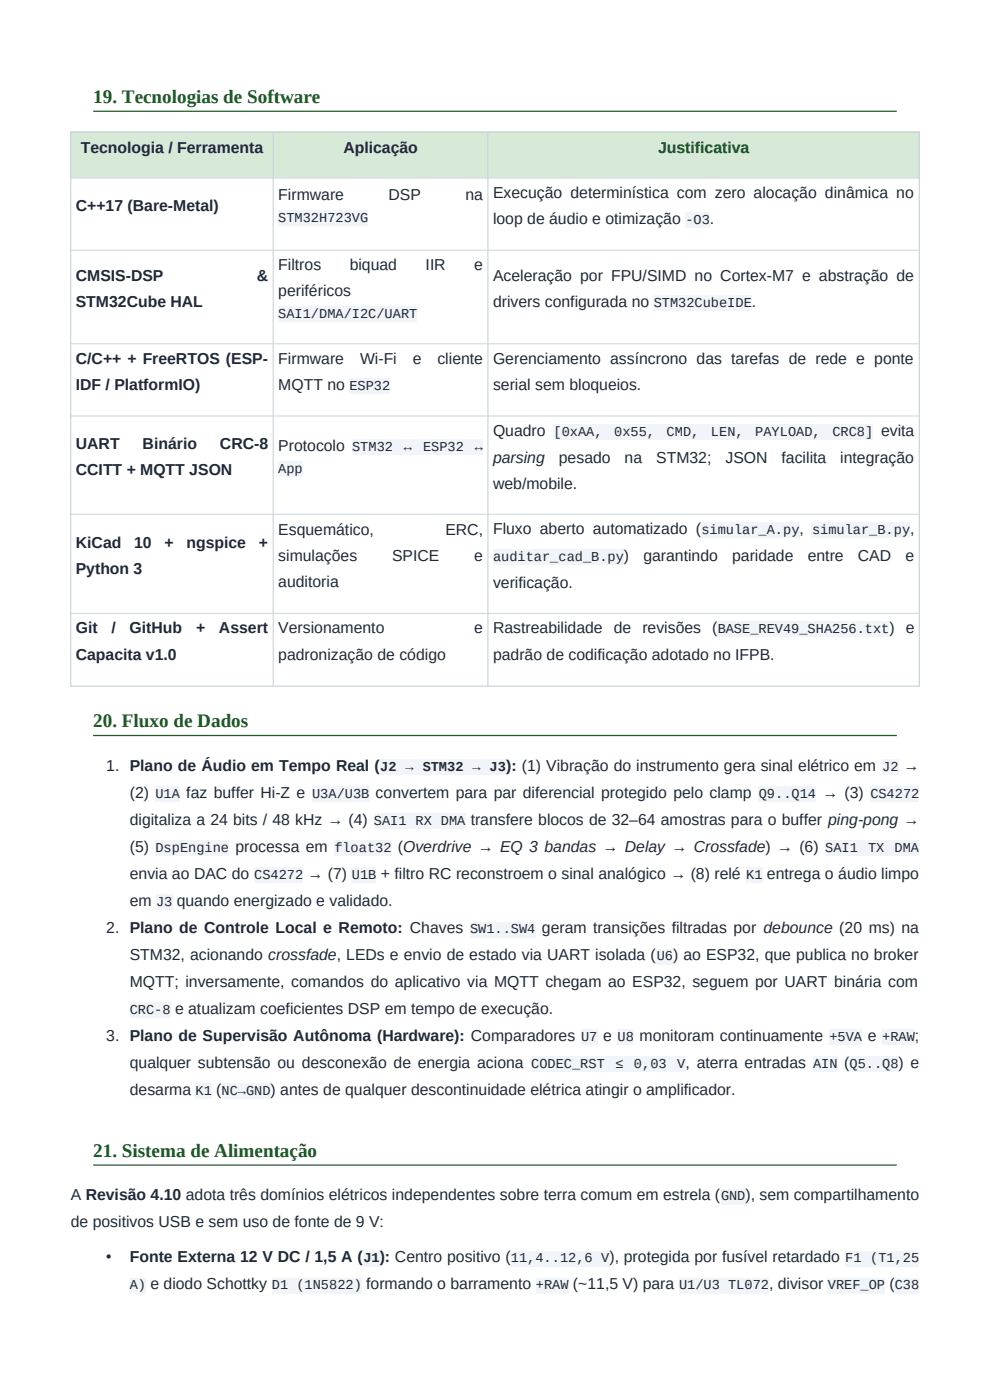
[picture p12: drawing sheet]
<svg xmlns="http://www.w3.org/2000/svg" width="210mm" height="297mm" viewBox="0 0 210 297" stroke-linecap="round" stroke-linejoin="round" font-family="sans-serif">
<defs><g id="words">
<g font-size="4.1" fill="#1b5e20">
<text x="19.8" y="21.8">19. Tecnologias de Software</text>
<text x="19.8" y="154.2">20. Fluxo de Dados</text>
<text x="19.8" y="245.4">21. Sistema de Alimentação</text>
</g>
<g font-size="3.4" fill="#1f2937">
<text x="17.1" y="32.4">Tecnologia / Ferramenta</text>
<text x="72.8" y="32.4">Aplicação</text>
<text x="104.6" y="42">Execução determinística com zero alocação dinâmica no</text>
<text x="16.1" y="44.8">C++17 (Bare-Metal)</text>
<text x="59" y="42.5">Firmware</text>
<text x="82.4" y="42.5">DSP</text>
<text x="98.7" y="42.5">na</text>
<text x="104.6" y="47.5">loop de áudio e otimização</text>
<text x="150.6" y="47.5">.</text>
<text x="16.1" y="59.6">CMSIS-DSP</text>
<text x="54.5" y="59.6">&amp;</text>
<text x="59" y="57.3">Filtros</text>
<text x="74.2" y="57.3">biquad</text>
<text x="90.3" y="57.3">IIR</text>
<text x="100.6" y="57.3">e</text>
<text x="104.6" y="59.5">Aceleração por FPU/SIMD no Cortex-M7 e abstração de</text>
<text x="16.1" y="65.2">STM32Cube HAL</text>
<text x="59" y="62.8">periféricos</text>
<text x="104.6" y="65.1">drivers configurada no</text>
<text x="159.5" y="65.1">.</text>
<text x="16.1" y="77.2">C/C++ + FreeRTOS (ESP-</text>
<text x="59" y="77.1">Firmware</text>
<text x="76.4" y="77.1">Wi-Fi</text>
<text x="87.6" y="77.1">e</text>
<text x="92.8" y="77.1">cliente</text>
<text x="104.6" y="77.2">Gerenciamento assíncrono das tarefas de rede e ponte</text>
<text x="16.1" y="82.8">IDF / PlatformIO)</text>
<text x="59" y="82.7">MQTT no</text>
<text x="104.6" y="82.8">serial sem bloqueios.</text>
<text x="16.1" y="95.3">UART</text>
<text x="30.3" y="95.3">Binário</text>
<text x="46.7" y="95.3">CRC-8</text>
<text x="59" y="95.6">Protocolo</text>
<text x="104.6" y="92.4">Quadro</text>
<text x="186.9" y="92.4">evita</text>
<text x="16.1" y="100.9">CCITT + MQTT JSON</text>
<text x="104.6" y="98.2">parsing</text>
<text x="118.5" y="98.2">pesado</text>
<text x="132.5" y="98.2">na</text>
<text x="139.2" y="98.2">STM32;</text>
<text x="153.9" y="98.2">JSON</text>
<text x="165.8" y="98.2">facilita</text>
<text x="178.3" y="98.2">integração</text>
<text x="104.6" y="103.7">web/mobile.</text>
<text x="59" y="113.5">Esquemático,</text>
<text x="94.5" y="113.5">ERC,</text>
<text x="104.6" y="113.3">Fluxo aberto automatizado (</text>
<text x="169.6" y="113.3">,</text>
<text x="193.1" y="113.3">,</text>
<text x="16.1" y="116.2">KiCad</text>
<text x="28.5" y="116.2">10</text>
<text x="34.9" y="116.2">+</text>
<text x="39.6" y="116.2">ngspice</text>
<text x="54.9" y="116.2">+</text>
<text x="59" y="119">simulações</text>
<text x="83.2" y="119">SPICE</text>
<text x="100.6" y="119">e</text>
<text x="132.4" y="119">)</text>
<text x="136.5" y="119">garantindo</text>
<text x="155.3" y="119">paridade</text>
<text x="171.3" y="119">entre</text>
<text x="182" y="119">CAD</text>
<text x="192.1" y="119">e</text>
<text x="16.1" y="121.8">Python 3</text>
<text x="59" y="124.6">auditoria</text>
<text x="104.6" y="124.8">verificação.</text>
<text x="16.1" y="134.4">Git</text>
<text x="23.6" y="134.4">/</text>
<text x="27.5" y="134.4">GitHub</text>
<text x="41.6" y="134.4">+</text>
<text x="46.4" y="134.4">Assert</text>
<text x="59" y="134.4">Versionamento</text>
<text x="100.6" y="134.4">e</text>
<text x="104.6" y="134.3">Rastreabilidade de revisões (</text>
<text x="188.7" y="134.3">) e</text>
<text x="16.1" y="140">Capacita v1.0</text>
<text x="59" y="140">padronização de código</text>
<text x="104.6" y="140.1">padrão de codificação adotado no IFPB.</text>
<text x="22.5" y="163.5">1. Plano de Áudio em Tempo Real (</text>
<text x="107.4" y="163.5">): (1) Vibração do instrumento gera sinal elétrico em</text>
<text x="191.7" y="163.5">→</text>
<text x="27.5" y="169.2">(2)</text>
<text x="39.5" y="169.2">faz buffer Hi-Z e</text>
<text x="79.7" y="169.2">convertem para par diferencial protegido pelo clamp</text>
<text x="174.4" y="169.2">→ (3)</text>
<text x="27.5" y="175">digitaliza a 24 bits / 48 kHz → (4)</text>
<text x="99.8" y="175">transfere blocos de 32–64 amostras para o buffer ping-pong →</text>
<text x="27.5" y="180.7">(5)</text>
<text x="49.9" y="180.7">processa em</text>
<text x="84.4" y="180.7">(Overdrive → EQ 3 bandas → Delay → Crossfade) → (6)</text>
<text x="27.5" y="186.4">envia ao DAC do</text>
<text x="65.3" y="186.4">→ (7)</text>
<text x="80.8" y="186.4">+ filtro RC reconstroem o sinal analógico → (8) relé</text>
<text x="162.7" y="186.4">entrega o áudio limpo</text>
<text x="22.5" y="198">2. Plano de Controle Local e Remoto: Chaves</text>
<text x="27.5" y="192.2">em</text>
<text x="37.5" y="192.2">quando energizado e validado.</text>
<text x="115" y="198">geram transições filtradas por debounce (20 ms) na</text>
<text x="27.5" y="203.7">STM32, acionando crossfade, LEDs e envio de estado via UART isolada (</text>
<text x="142.8" y="203.7">) ao ESP32, que publica no broker</text>
<text x="27.5" y="209.4">MQTT; inversamente, comandos do aplicativo via MQTT chegam ao ESP32, seguem por UART binária com</text>
<text x="37.1" y="215">e atualizam coeficientes DSP em tempo de execução.</text>
<text x="22.5" y="220.8">3. Plano de Supervisão Autônoma (Hardware): Comparadores</text>
<text x="127.9" y="220.8">e</text>
<text x="135.7" y="220.8">monitoram continuamente</text>
<text x="184.1" y="220.8">e</text>
<text x="194.1" y="220.8">;</text>
<text x="27.5" y="226.6">qualquer subtensão ou desconexão de energia aciona</text>
<text x="145.5" y="226.6">, aterra entradas</text>
<text x="179.1" y="226.6">(</text>
<text x="190.6" y="226.6">) e</text>
<text x="27.5" y="232.3">desarma</text>
<text x="45.9" y="232.3">(</text>
<text x="57.4" y="232.3">) antes de qualquer descontinuidade elétrica atingir o amplificador.</text>
<text x="15" y="254.7">A Revisão 4.10 adota três domínios elétricos independentes sobre terra comum em estrela (</text>
<text x="158.2" y="254.7">), sem compartilhamento</text>
<text x="15" y="260.4">de positivos USB e sem uso de fonte de 9 V:</text>
<text x="22.5" y="267.8">•</text>
<text x="27.5" y="267.8">Fonte Externa 12 V DC / 1,5 A (</text>
<text x="80.6" y="267.8">): Centro positivo (</text>
<text x="129.3" y="267.8">), protegida por fusível retardado</text>
<text x="31.9" y="273.5">e diodo Schottky</text>
<text x="77.7" y="273.5">formando o barramento</text>
<text x="121.6" y="273.5">(~11,5 V) para</text>
<text x="163.1" y="273.5">, divisor</text>
<text x="188.7" y="273.5">(</text>
</g>
<text font-size="3.4" fill="#144418" x="139.6" y="32.4">Justificativa</text>
<g font-size="2.9" fill="#1f2937">
<text x="59" y="47">STM32H723VG</text>
<text x="145.4" y="47.5">-O3</text>
<text x="138.7" y="65.1">STM32CubeIDE</text>
<text x="59" y="67.4">SAI1/DMA/I2C/UART</text>
<text x="74.1" y="82.7">ESP32</text>
<text x="74.7" y="95.6">STM32</text>
<text x="85.7" y="95.6">↔</text>
<text x="89.7" y="95.6">ESP32</text>
<text x="100.7" y="95.6">↔</text>
<text x="117.4" y="92.4">[0xAA,</text>
<text x="130.3" y="92.4">0x55,</text>
<text x="141.4" y="92.4">CMD,</text>
<text x="150.8" y="92.4">LEN,</text>
<text x="160.2" y="92.4">PAYLOAD,</text>
<text x="176.6" y="92.4">CRC8]</text>
<text x="59" y="100.4">App</text>
<text x="148.8" y="113.3">simular_A.py</text>
<text x="172.3" y="113.3">simular_B.py</text>
<text x="104.6" y="119">auditar_cad_B.py</text>
<text x="152.2" y="134.3">BASE_REV49_SHA256.txt</text>
<text x="80.7" y="163.5">J2 → STM32 → J3</text>
<text x="187.1" y="163.5">J2</text>
<text x="33" y="169.2">U1A</text>
<text x="66.2" y="169.2">U3A/U3B</text>
<text x="161" y="169.2">Q9..Q14</text>
<text x="184.6" y="169.2">CS4272</text>
<text x="79.3" y="175">SAI1 RX DMA</text>
<text x="33" y="180.7">DspEngine</text>
<text x="70.9" y="180.7">float32</text>
<text x="175" y="180.7">SAI1</text>
<text x="184.1" y="180.7">TX</text>
<text x="189.8" y="180.7">DMA</text>
<text x="53.9" y="186.4">CS4272</text>
<text x="74.6" y="186.4">U1B</text>
<text x="158.3" y="186.4">K1</text>
<text x="33.1" y="192.2">J3</text>
<text x="99.7" y="198">SW1..SW4</text>
<text x="139.3" y="203.7">U6</text>
<text x="27.5" y="215">CRC-8</text>
<text x="123.3" y="220.8">U7</text>
<text x="131" y="220.8">U8</text>
<text x="175.9" y="220.8">+5VA</text>
<text x="187.2" y="220.8">+RAW</text>
<text x="112.7" y="226.6">CODEC_RST</text>
<text x="130.5" y="226.6">≤</text>
<text x="134.5" y="226.6">0,03</text>
<text x="143.7" y="226.6">V</text>
<text x="172.5" y="226.6">AIN</text>
<text x="180.2" y="226.6">Q5..Q8</text>
<text x="41.5" y="232.3">K1</text>
<text x="47" y="232.3">NC→GND</text>
<text x="152.9" y="254.7">GND</text>
<text x="77.1" y="267.8">J1</text>
<text x="108.4" y="267.8">11,4..12,6 V</text>
<text x="179.3" y="267.8">F1 (T1,25</text>
<text x="27.5" y="273.5">A)</text>
<text x="57.7" y="273.5">D1 (1N5822)</text>
<text x="113.7" y="273.5">+RAW</text>
<text x="144.1" y="273.5">U1/U3 TL072</text>
<text x="175.6" y="273.5">VREF_OP</text>
<text x="189.8" y="273.5">C38</text>
</g>
</g></defs>
<g fill="#d7ead7">
<path d="M15 27.9h180v9.8h-180z" fill-rule="evenodd"/>
<path d="M58 27.9h45.5v9.8h-45.5z" fill-rule="evenodd"/>
<path d="M103.5 27.9h91.5v9.8h-91.5z" fill-rule="evenodd"/>
</g>
<g fill="#f1f5f9">
<path d="M59 44.6h19.1v3.3h-19.1z" fill-rule="evenodd"/>
<path d="M145.4 45.1h5.1v3.3h-5.1z" fill-rule="evenodd"/>
<path d="M59 65h29.5v3.3h-29.5z" fill-rule="evenodd"/>
<path d="M138.6 62.7h20.8v3.3h-20.8z" fill-rule="evenodd"/>
<path d="M74.1 80.3h8.6v3.3h-8.6z" fill-rule="evenodd"/>
<path d="M74.7 93.2h27.7v3.3h-27.7z" fill-rule="evenodd"/>
<path d="M59 98h5.2v3.2h-5.2z" fill-rule="evenodd"/>
<path d="M117.4 90h67.8v3.3h-67.8z" fill-rule="evenodd"/>
<path d="M148.8 110.9h20.8v3.2h-20.8z" fill-rule="evenodd"/>
<path d="M172.2 110.9h20.8v3.2h-20.8z" fill-rule="evenodd"/>
<path d="M104.6 116.6h27.7v3.3h-27.7z" fill-rule="evenodd"/>
<path d="M152.2 131.9h36.4v3.3h-36.4z" fill-rule="evenodd"/>
</g>
<path d="M14.9 28.1h180.3M15 27.9v117.8M58 27.9v117.8M103.5 27.9v117.8M195 27.9v117.8M14.9 145.6h180.3" fill="none" stroke="#cbd5e1" stroke-width=".26"/>
<path d="M14.9 37.8h180.3M14.9 53.1h180.3M14.9 72.9h180.3M14.9 88.2h180.3M14.9 109.1h180.3M14.9 130.1h180.3" fill="none" stroke="#cbd5e1" stroke-width=".21"/>
<g fill="#f1f5f9">
<path d="M80.6 161.1h26.8v3.3h-26.8z" fill-rule="evenodd"/>
<path d="M187.1 161.1h3.5v3.3h-3.5z" fill-rule="evenodd"/>
<path d="M32.9 166.8h5.3v3.3h-5.3z" fill-rule="evenodd"/>
<path d="M66.2 166.8h12.1v3.3h-12.1z" fill-rule="evenodd"/>
<path d="M160.9 166.8h12.2v3.3h-12.2z" fill-rule="evenodd"/>
<path d="M184.6 166.8h10.4v3.3h-10.4z" fill-rule="evenodd"/>
<path d="M79.3 172.6h19.4v3.2h-19.4z" fill-rule="evenodd"/>
<path d="M32.9 178.3h15.7v3.3h-15.7z" fill-rule="evenodd"/>
<path d="M70.9 178.3h12.1v3.3h-12.1z" fill-rule="evenodd"/>
<path d="M175 178.3h19.9v3.3h-19.9z" fill-rule="evenodd"/>
<path d="M53.9 184h10.4v3.3h-10.4z" fill-rule="evenodd"/>
<path d="M74.6 184h5.2v3.3h-5.2z" fill-rule="evenodd"/>
<path d="M158.3 184h3.4v3.3h-3.4z" fill-rule="evenodd"/>
<path d="M33.1 189.8h3.4v3.2h-3.4z" fill-rule="evenodd"/>
<path d="M99.7 195.6h13.8v3.2h-13.8z" fill-rule="evenodd"/>
<path d="M139.3 201.3h3.4v3.3h-3.4z" fill-rule="evenodd"/>
<path d="M27.5 212.6h8.7v3.3h-8.7z" fill-rule="evenodd"/>
<path d="M123.3 218.4h3.4v3.3h-3.4z" fill-rule="evenodd"/>
<path d="M131 218.4h3.4v3.3h-3.4z" fill-rule="evenodd"/>
<path d="M175.9 218.4h6.9v3.3h-6.9z" fill-rule="evenodd"/>
<path d="M187.1 218.4h6.9v3.3h-6.9z" fill-rule="evenodd"/>
<path d="M112.7 224.2h32.7v3.2h-32.7z" fill-rule="evenodd"/>
<path d="M172.4 224.2h5.2v3.2h-5.2z" fill-rule="evenodd"/>
<path d="M180.2 224.2h10.4v3.2h-10.4z" fill-rule="evenodd"/>
<path d="M41.5 229.9h3.4v3.2h-3.4z" fill-rule="evenodd"/>
<path d="M47 229.9h10.4v3.2h-10.4z" fill-rule="evenodd"/>
<path d="M152.9 252.2h5.2v3.3h-5.2z" fill-rule="evenodd"/>
<path d="M77.1 265.4h3.4v3.3h-3.4z" fill-rule="evenodd"/>
<path d="M108.4 265.4h20.8v3.3h-20.8z" fill-rule="evenodd"/>
<path d="M179.3 265.4h15.7v3.3h-15.7z" fill-rule="evenodd"/>
<path d="M27.5 271.1h3.5v3.3h-3.5z" fill-rule="evenodd"/>
<path d="M57.6 271.1h19.1v3.3h-19.1z" fill-rule="evenodd"/>
<path d="M113.7 271.1h6.9v3.3h-6.9z" fill-rule="evenodd"/>
<path d="M144 271.1h19.1v3.3h-19.1z" fill-rule="evenodd"/>
<path d="M175.6 271.1h12.1v3.3h-12.1z" fill-rule="evenodd"/>
<path d="M189.8 271.1h5.2v3.3h-5.2z" fill-rule="evenodd"/>
</g>
<path d="M19.8 23.6h170.4M19.8 156h170.4M19.8 247.2h170.4" fill="none" stroke="#1b5e20" stroke-width=".26"/>
<use href="#words"/>
</svg>
